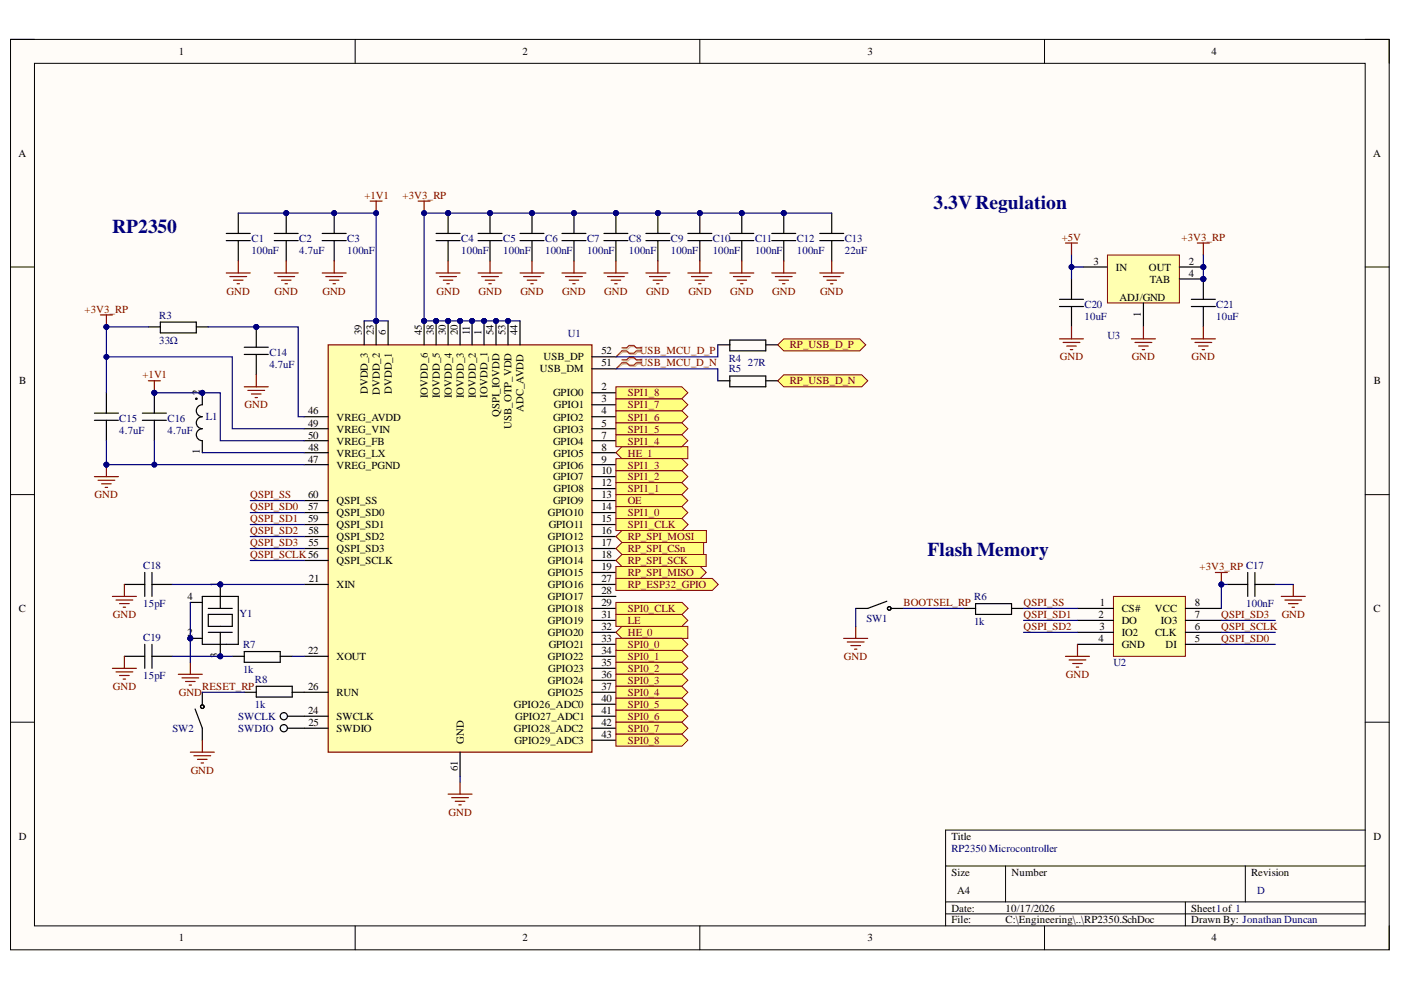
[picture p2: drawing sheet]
<svg xmlns="http://www.w3.org/2000/svg" width="297mm" height="210mm" viewBox="0 0 297 210" stroke-linecap="round" stroke-linejoin="round" font-family="sans-serif">
<defs><g id="words">
<g font-size="4.1" fill="#000080">
<text x="197.9" y="44.3">3.3VRegulation</text>
<text x="23.8" y="49.4">RP2350</text>
<text x="196.6" y="117.9">Flash Memory</text>
</g>
<g font-size="2.3">
<text x="37.9" y="11.7">1</text>
<text x="110.7" y="11.7">2</text>
<text x="183.9" y="11.7">3</text>
<text x="256.9" y="11.7">4</text>
<text x="3.9" y="33.3">A</text>
<text x="291.1" y="33.3">A</text>
<text x="231.8" y="56.1">3</text>
<text x="236.6" y="57.4">IN</text>
<text x="243.6" y="57.4">OUT</text>
<text x="243.8" y="59.9">TAB</text>
<text x="252" y="56.1">2</text>
<text x="252" y="58.7">4</text>
<text x="237.3" y="63.7">ADJ/GND</text>
<text x="76.7" y="71.1" transform="rotate(-90 76.7 71.1)">39</text>
<text x="79.3" y="71.1" transform="rotate(-90 79.3 71.1)">23</text>
<text x="81.8" y="71.1" transform="rotate(-90 81.8 71.1)">6</text>
<text x="89.4" y="71.1" transform="rotate(-90 89.4 71.1)">45</text>
<text x="92" y="71.1" transform="rotate(-90 92 71.1)">38</text>
<text x="94.5" y="71.1" transform="rotate(-90 94.5 71.1)">30</text>
<text x="97" y="71.1" transform="rotate(-90 97 71.1)">20</text>
<text x="99.6" y="71.1" transform="rotate(-90 99.6 71.1)">11</text>
<text x="102.1" y="71.1" transform="rotate(-90 102.1 71.1)">1</text>
<text x="104.7" y="71.1" transform="rotate(-90 104.7 71.1)">54</text>
<text x="107.2" y="71.1" transform="rotate(-90 107.2 71.1)">53</text>
<text x="109.7" y="71.1" transform="rotate(-90 109.7 71.1)">44</text>
<text x="241.9" y="67.1" transform="rotate(-90 241.9 67.1)">1</text>
<text x="115.2" y="76.4">USB_DP</text>
<text x="127.5" y="75.2">52</text>
<text x="127.5" y="77.7">51</text>
<text x="4.1" y="81.5">B</text>
<text x="42.4" y="83.8" transform="rotate(-90 42.4 83.8)">2</text>
<text x="78" y="83.6" transform="rotate(-90 78 83.6)">DVDD_3</text>
<text x="80.5" y="83.7" transform="rotate(-90 80.5 83.7)">DVDD_2</text>
<text x="83.1" y="83.5" transform="rotate(-90 83.1 83.5)">DVDD_1</text>
<text x="114.5" y="79">USB_DM</text>
<text x="127.5" y="82.8">2</text>
<text x="291.3" y="81.5">B</text>
<text x="65.3" y="87.8">46</text>
<text x="71.3" y="89.2">VREG_AVDD</text>
<text x="90.7" y="84.5" transform="rotate(-90 90.7 84.5)">IOVDD_6</text>
<text x="93.2" y="84.5" transform="rotate(-90 93.2 84.5)">IOVDD_5</text>
<text x="95.8" y="84.5" transform="rotate(-90 95.8 84.5)">IOVDD_4</text>
<text x="98.3" y="84.4" transform="rotate(-90 98.3 84.4)">IOVDD_3</text>
<text x="100.9" y="84.5" transform="rotate(-90 100.9 84.5)">IOVDD_2</text>
<text x="103.4" y="84.3" transform="rotate(-90 103.4 84.3)">IOVDD_1</text>
<text x="105.9" y="88.3" transform="rotate(-90 105.9 88.3)">QSPI_IOVDD</text>
<text x="111" y="87.4" transform="rotate(-90 111 87.4)">ADC_AVDD</text>
<text x="117.3" y="84">GPIO0</text>
<text x="117.3" y="89.2">GPIO2</text>
<text x="117.4" y="86.6">GPIO1</text>
<text x="127.5" y="85.3">3</text>
<text x="127.5" y="87.8">4</text>
<text x="65.3" y="93">50</text>
<text x="65.3" y="90.5">49</text>
<text x="65.4" y="95.5">48</text>
<text x="71.3" y="94.3">VREG_FB</text>
<text x="71.3" y="91.7">VREG_VIN</text>
<text x="108.5" y="90.9" transform="rotate(-90 108.5 90.9)">USB_OTP_VDD</text>
<text x="117.3" y="94.3">GPIO4</text>
<text x="117.3" y="91.7">GPIO3</text>
<text x="127.5" y="90.5">5</text>
<text x="127.5" y="93">7</text>
<text x="127.5" y="95.5">8</text>
<text x="42.4" y="96.3" transform="rotate(-90 42.4 96.3)">1</text>
<text x="65.3" y="98.1">47</text>
<text x="71.3" y="96.8">VREG_LX</text>
<text x="71.3" y="99.3">VREG_PGND</text>
<text x="117.3" y="99.3">GPIO6</text>
<text x="117.3" y="101.9">GPIO7</text>
<text x="117.3" y="96.8">GPIO5</text>
<text x="127.5" y="98.1">9</text>
<text x="127.5" y="100.6">10</text>
<text x="65.3" y="105.7">60</text>
<text x="71.3" y="106.9">QSPI_SS</text>
<text x="117.3" y="106.9">GPIO9</text>
<text x="117.3" y="104.4">GPIO8</text>
<text x="127.5" y="103.1">12</text>
<text x="127.5" y="105.7">13</text>
<text x="65.3" y="110.8">59</text>
<text x="65.3" y="108.2">57</text>
<text x="65.4" y="113.3">58</text>
<text x="71.3" y="112">QSPI_SD1</text>
<text x="71.3" y="109.5">QSPI_SD0</text>
<text x="116.2" y="109.5">GPIO10</text>
<text x="116.3" y="112">GPIO11</text>
<text x="127.5" y="108.2">14</text>
<text x="127.5" y="110.8">15</text>
<text x="127.5" y="113.3">16</text>
<text x="65.4" y="115.8">55</text>
<text x="71.3" y="114.6">QSPI_SD2</text>
<text x="71.3" y="119.6">QSPI_SCLK</text>
<text x="71.3" y="117.1">QSPI_SD3</text>
<text x="116.2" y="114.6">GPIO12</text>
<text x="116.2" y="119.6">GPIO14</text>
<text x="116.2" y="117.1">GPIO13</text>
<text x="127.5" y="115.8">17</text>
<text x="127.5" y="118.4">18</text>
<text x="46.2" y="124.4" transform="rotate(-90 46.2 124.4)">1</text>
<text x="65.5" y="123.4">21</text>
<text x="71.3" y="124.7">XIN</text>
<text x="116.2" y="122.2">GPIO15</text>
<text x="116.2" y="124.7">GPIO16</text>
<text x="127.5" y="120.9">19</text>
<text x="127.5" y="123.4">27</text>
<text x="127.5" y="126">28</text>
<text x="4" y="129.8">C</text>
<text x="39.8" y="127.2">4</text>
<text x="116.2" y="127.2">GPIO17</text>
<text x="116.2" y="129.8">GPIO18</text>
<text x="127.5" y="128.5">29</text>
<text x="127.5" y="131">31</text>
<text x="232.9" y="131">2</text>
<text x="233.2" y="128.5">1</text>
<text x="237.8" y="129.8">CS#</text>
<text x="244.9" y="129.8">VCC</text>
<text x="253.3" y="131">7</text>
<text x="253.3" y="128.5">8</text>
<text x="291.2" y="129.8">C</text>
<text x="39.8" y="134.8">2</text>
<text x="116.2" y="134.8">GPIO20</text>
<text x="116.2" y="132.3">GPIO19</text>
<text x="116.3" y="137.4">GPIO21</text>
<text x="127.5" y="136.1">33</text>
<text x="127.5" y="133.6">32</text>
<text x="232.9" y="136.1">4</text>
<text x="233.1" y="133.6">3</text>
<text x="237.8" y="132.3">DO</text>
<text x="237.8" y="134.8">IO2</text>
<text x="237.8" y="137.4">GND</text>
<text x="244.9" y="134.8">CLK</text>
<text x="246.1" y="132.3">IO3</text>
<text x="247.1" y="137.4">DI</text>
<text x="253.3" y="136.1">5</text>
<text x="253.3" y="133.6">6</text>
<text x="46.2" y="139.6" transform="rotate(-90 46.2 139.6)">3</text>
<text x="65.3" y="138.7">22</text>
<text x="71.3" y="139.9">XOUT</text>
<text x="116.2" y="139.9">GPIO22</text>
<text x="116.2" y="142.5">GPIO23</text>
<text x="127.5" y="143.7">36</text>
<text x="127.5" y="141.2">35</text>
<text x="127.5" y="138.7">34</text>
<text x="65.3" y="146.3">26</text>
<text x="71.3" y="147.5">RUN</text>
<text x="116.2" y="147.5">GPIO25</text>
<text x="116.2" y="145">GPIO24</text>
<text x="127.5" y="148.9">40</text>
<text x="127.5" y="146.3">37</text>
<text x="65.3" y="151.4">24</text>
<text x="65.4" y="154">25</text>
<text x="71.3" y="152.7">SWCLK</text>
<text x="71.3" y="155.2">SWDIO</text>
<text x="109" y="155.2">GPIO28_ADC2</text>
<text x="109" y="150.1">GPIO26_ADC0</text>
<text x="109.2" y="152.7">GPIO27_ADC1</text>
<text x="127.5" y="154">42</text>
<text x="127.5" y="151.4">41</text>
<text x="98.3" y="157.7" transform="rotate(-90 98.3 157.7)">GND</text>
<text x="109.1" y="157.8">GPIO29_ADC3</text>
<text x="127.5" y="156.5">43</text>
<text x="97" y="163.5" transform="rotate(-90 97 163.5)">61</text>
<text x="4" y="178">D</text>
<text x="201.7" y="178">Title</text>
<text x="291.2" y="178">D</text>
<text x="201.7" y="185.7">Size</text>
<text x="214.5" y="185.7">Number</text>
<text x="265.2" y="185.7">Revision</text>
<text x="203" y="189.5">A4</text>
<text x="201.7" y="193.3">Date:</text>
<text x="201.7" y="195.8">File:</text>
<text x="213.2" y="193.3">10/17/2026</text>
<text x="213.2" y="195.8">C:\Engineering\..\RP2350.SchDoc</text>
<text x="252.6" y="193.3">Sheet1of 1</text>
<text x="252.6" y="195.8">Drawn By: Jonathan Duncan</text>
<text x="37.9" y="199.6">1</text>
<text x="110.7" y="199.6">2</text>
<text x="183.9" y="199.6">3</text>
<text x="256.9" y="199.6">4</text>
</g>
<g font-size="2.3" fill="#800000">
<text x="77.2" y="42.2">+1V1</text>
<text x="85.4" y="42.2">+3V3_RP</text>
<text x="225.1" y="51.1">+5V</text>
<text x="250.5" y="51.1">+3V3_RP</text>
<text x="48.1" y="62.5">GND</text>
<text x="58.2" y="62.5">GND</text>
<text x="68.4" y="62.5">GND</text>
<text x="92.6" y="62.5">GND</text>
<text x="101.4" y="62.5">GND</text>
<text x="110.3" y="62.5">GND</text>
<text x="119.2" y="62.5">GND</text>
<text x="128.1" y="62.5">GND</text>
<text x="137" y="62.5">GND</text>
<text x="145.9" y="62.5">GND</text>
<text x="154.8" y="62.5">GND</text>
<text x="163.7" y="62.5">GND</text>
<text x="173.9" y="62.5">GND</text>
<text x="17.9" y="66.3">+3V3_RP</text>
<text x="135.6" y="75.2">USB_MCU_D_P</text>
<text x="135.6" y="77.7">USB_MCU_D_N</text>
<text x="167.4" y="73.9">RP_USB_D_P</text>
<text x="224.7" y="76.4">GND</text>
<text x="239.9" y="76.4">GND</text>
<text x="252.6" y="76.4">GND</text>
<text x="30.2" y="80.2">+1V1</text>
<text x="167.4" y="81.5">RP_USB_D_N</text>
<text x="51.9" y="86.6">GND</text>
<text x="133.1" y="89.2">SPI1_6</text>
<text x="133.1" y="86.6">SPI1_7</text>
<text x="133.1" y="84">SPI1_8</text>
<text x="133.1" y="94.3">SPI1_4</text>
<text x="133.1" y="91.7">SPI1_5</text>
<text x="133.1" y="96.8">HE_1</text>
<text x="133.1" y="101.9">SPI1_2</text>
<text x="133.1" y="99.3">SPI1_3</text>
<text x="20.1" y="105.7">GND</text>
<text x="53" y="105.7">QSPI_SS</text>
<text x="133.1" y="106.9">OE</text>
<text x="133.1" y="104.4">SPI1_1</text>
<text x="53" y="108.2">QSPI_SD0</text>
<text x="53" y="110.8">QSPI_SD1</text>
<text x="53" y="113.3">QSPI_SD2</text>
<text x="133.1" y="109.5">SPI1_0</text>
<text x="133.1" y="112">SPI1_CLK</text>
<text x="53" y="115.8">QSPI_SD3</text>
<text x="53" y="118.4">QSPI_SCLK56</text>
<text x="133.1" y="114.6">RP_SPI_MOSI</text>
<text x="133.1" y="117.1">RP_SPI_CSn</text>
<text x="133.1" y="119.6">RP_SPI_SCK</text>
<text x="133.1" y="122.2">RP_SPI_MISO</text>
<text x="133.1" y="124.7">RP_ESP32_GPIO</text>
<text x="254.3" y="120.9">+3V3_RP C17</text>
<text x="23.9" y="131">GND</text>
<text x="133.1" y="129.8">SPI0_CLK</text>
<text x="191.5" y="128.5">BOOTSEL_RP</text>
<text x="217" y="131">QSPI_SD1</text>
<text x="217" y="128.5">QSPI_SS</text>
<text x="258.9" y="131">QSPI_SD3</text>
<text x="271.8" y="131">GND</text>
<text x="133.1" y="134.8">HE_0</text>
<text x="133.1" y="132.3">LE</text>
<text x="133.1" y="137.4">SPI0_0</text>
<text x="217" y="133.6">QSPI_SD2</text>
<text x="258.9" y="136.1">QSPI_SD0</text>
<text x="258.9" y="133.6">QSPI_SCLK</text>
<text x="133.1" y="139.9">SPI0_1</text>
<text x="133.1" y="142.5">SPI0_2</text>
<text x="178.9" y="139.9">GND</text>
<text x="226" y="143.7">GND</text>
<text x="23.9" y="146.3">GND</text>
<text x="37.9" y="147.5">GND</text>
<text x="42.9" y="146.3">RESET_RP</text>
<text x="133.1" y="145">SPI0_3</text>
<text x="133.1" y="147.5">SPI0_4</text>
<text x="133.1" y="150.1">SPI0_5</text>
<text x="133.1" y="152.7">SPI0_6</text>
<text x="133.1" y="155.2">SPI0_7</text>
<text x="133.1" y="157.8">SPI0_8</text>
<text x="40.4" y="164.1">GND</text>
<text x="95.1" y="173">GND</text>
</g>
<g font-size="2.3" fill="#000080">
<text x="53.3" y="53.9">100nF</text>
<text x="53.3" y="51.3">C1</text>
<text x="63.5" y="53.9">4.7uF</text>
<text x="63.5" y="51.3">C2</text>
<text x="73.6" y="53.9">100nF</text>
<text x="73.6" y="51.3">C3</text>
<text x="97.8" y="53.9">100nF</text>
<text x="97.8" y="51.3">C4</text>
<text x="106.7" y="53.9">100nF</text>
<text x="106.7" y="51.3">C5</text>
<text x="115.6" y="53.9">100nF</text>
<text x="115.6" y="51.3">C6</text>
<text x="124.5" y="53.9">100nF</text>
<text x="124.5" y="51.3">C7</text>
<text x="133.3" y="53.9">100nF</text>
<text x="133.3" y="51.3">C8</text>
<text x="142.2" y="53.9">100nF</text>
<text x="142.2" y="51.3">C9</text>
<text x="151.1" y="53.9">100nF</text>
<text x="151.1" y="51.3">C10</text>
<text x="160.1" y="53.9">100nF</text>
<text x="160.1" y="51.3">C11</text>
<text x="169" y="53.9">100nF</text>
<text x="169" y="51.3">C12</text>
<text x="179.1" y="53.9">22uF</text>
<text x="179.1" y="51.3">C13</text>
<text x="230" y="65.3">C20</text>
<text x="257.9" y="65.3">C21</text>
<text x="33.8" y="67.5">R3</text>
<text x="120.4" y="71.4">U1</text>
<text x="230" y="67.8">10uF</text>
<text x="234.8" y="71.9">U3</text>
<text x="257.9" y="67.8">10uF</text>
<text x="33.8" y="72.9">33Ω</text>
<text x="57.1" y="77.9">4.7uF</text>
<text x="57.1" y="75.4">C14</text>
<text x="154.5" y="76.7">R4</text>
<text x="158.6" y="77.7">27R</text>
<text x="154.5" y="79">R5</text>
<text x="25.3" y="89.4">C15</text>
<text x="35.5" y="89.4">C16</text>
<text x="43.7" y="89">L1</text>
<text x="25.3" y="92">4.7uF</text>
<text x="35.5" y="92">4.7uF</text>
<text x="30.4" y="120.6">C18</text>
<text x="30.4" y="128.8">15pF</text>
<text x="50.8" y="130.8">Y1</text>
<text x="183.7" y="131.8">SW1</text>
<text x="206.5" y="127.2">R6</text>
<text x="264.2" y="128.8">100nF</text>
<text x="30.4" y="135.9">C19</text>
<text x="51.5" y="137.4">R7</text>
<text x="206.5" y="132.6">1k</text>
<text x="30.4" y="144">15pF</text>
<text x="51.5" y="142.7">1k</text>
<text x="236.1" y="141.2">U2</text>
<text x="54.1" y="144.7">R8</text>
<text x="36.6" y="155.2">SW2</text>
<text x="50.5" y="152.7">SWCLK</text>
<text x="50.5" y="155.2">SWDIO</text>
<text x="54.1" y="150.1">1k</text>
<text x="201.7" y="180.6">RP2350 Microcontroller</text>
<text x="266.5" y="189.5">D</text>
</g>
</g></defs>
<path d="M2.2 8.4h292.3v193h-292.3z" fill-rule="evenodd" fill="#fffcf8"/>
<path d="M2.2 8.4h292.3v193h-292.3z" fill="none" stroke="#000" stroke-width=".21"/>
<path d="M7.3 13.4h282.1v182.9h-282.1z" fill-rule="evenodd" fill="#fffcf8"/>
<g fill="none" stroke="#000" stroke-width=".21">
<path d="M2.2 8.3h5.1M7.3 13.4h282.1v182.9h-282.1zM75.3 8.3v5.1M148.4 8.3v5.1M221.5 8.4v5M289.4 8.4h5.1v5M2.2 56.6h5.1M289.4 56.6h5.1M2.2 104.9h5.1M289.4 104.9h5.1M2.2 153.1h5.1M289.4 153.1h5.1"/>
<path d="M289.4 176h-88.9v20.3M75.3 196.3v5.1M148.4 196.3v5.1M200.5 183.6h88.9M200.5 191.2h88.9M200.5 193.8h88.9M213.2 183.6v7.6M221.5 196.3v5.1M251.3 191.2v5.1M264 183.6v7.6M294.5 196.3v5.1"/>
</g>
<circle cx="102.6" cy="68" r=".51" fill="#000080"/>
<circle cx="102.6" cy="68" r=".51" fill="none" stroke="#000080" stroke-width=".21"/>
<circle cx="100.1" cy="68" r=".51" fill="#000080"/>
<circle cx="100.1" cy="68" r=".51" fill="none" stroke="#000080" stroke-width=".21"/>
<circle cx="97.5" cy="68" r=".51" fill="#000080"/>
<circle cx="97.5" cy="68" r=".51" fill="none" stroke="#000080" stroke-width=".21"/>
<circle cx="79.7" cy="68" r=".51" fill="#000080"/>
<circle cx="79.7" cy="68" r=".51" fill="none" stroke="#000080" stroke-width=".21"/>
<circle cx="95" cy="68" r=".51" fill="#000080"/>
<circle cx="95" cy="68" r=".51" fill="none" stroke="#000080" stroke-width=".21"/>
<circle cx="89.9" cy="68" r=".51" fill="#000080"/>
<circle cx="89.9" cy="68" r=".51" fill="none" stroke="#000080" stroke-width=".21"/>
<circle cx="92.5" cy="68" r=".51" fill="#000080"/>
<circle cx="92.5" cy="68" r=".51" fill="none" stroke="#000080" stroke-width=".21"/>
<circle cx="105.2" cy="68" r=".51" fill="#000080"/>
<circle cx="105.2" cy="68" r=".51" fill="none" stroke="#000080" stroke-width=".21"/>
<circle cx="107.7" cy="68" r=".51" fill="#000080"/>
<circle cx="107.7" cy="68" r=".51" fill="none" stroke="#000080" stroke-width=".21"/>
<path d="M69.6 73.1h55.9v86.4h-55.9z" fill-rule="evenodd" fill="#ffffb0"/>
<path d="M69.6 73.1h55.9v86.4h-55.9z" fill="none" stroke="#800000" stroke-width=".25"/>
<path d="M102.6 68v5.1" fill="none" stroke="#000" stroke-width=".25"/>
<circle cx="102.6" cy="68" r=".51" fill="#000080"/>
<circle cx="102.6" cy="68" r=".51" fill="none" stroke="#000080" stroke-width=".21"/>
<path d="M82.3 68v5.1M100.1 68v5.1M125.5 83.3h5.1M125.5 85.8h5.1M125.5 88.4h5.1M125.5 90.9h5.1M125.5 93.4h5.1M125.5 96h5.1M125.5 98.5h5.1M125.5 101.1h5.1" fill="none" stroke="#000" stroke-width=".25"/>
<circle cx="100.1" cy="68" r=".51" fill="#000080"/>
<circle cx="100.1" cy="68" r=".51" fill="none" stroke="#000080" stroke-width=".21"/>
<path d="M97.5 68v5.1M125.5 103.6h5.1M125.5 106.1h5.1M125.5 108.7h5.1M125.5 111.2h5.1M125.5 113.8h5.1M125.5 116.3h5.1M125.5 118.8h5.1M125.5 121.4h5.1" fill="none" stroke="#000" stroke-width=".25"/>
<circle cx="97.5" cy="68" r=".51" fill="#000080"/>
<circle cx="97.5" cy="68" r=".51" fill="none" stroke="#000080" stroke-width=".21"/>
<path d="M79.7 68v5.1M64.5 123.9h5.1M64.5 139.2h5.1" fill="none" stroke="#000" stroke-width=".25"/>
<circle cx="79.7" cy="68" r=".51" fill="#000080"/>
<circle cx="79.7" cy="68" r=".51" fill="none" stroke="#000080" stroke-width=".21"/>
<path d="M95 68v5.1M125.5 123.9h5.1M125.5 126.5h5.1M125.5 129h5.1M64.5 151.9h5.1M64.5 154.4h5.1M64.5 146.8h5.1" fill="none" stroke="#000" stroke-width=".25"/>
<circle cx="95" cy="68" r=".51" fill="#000080"/>
<circle cx="95" cy="68" r=".51" fill="none" stroke="#000080" stroke-width=".21"/>
<path d="M89.9 68v5.1" fill="none" stroke="#000" stroke-width=".25"/>
<circle cx="89.9" cy="68" r=".51" fill="#000080"/>
<circle cx="89.9" cy="68" r=".51" fill="none" stroke="#000080" stroke-width=".21"/>
<path d="M77.2 68v5.1M92.5 68v5.1M110.3 68v5.1M125.5 156.9h5.1M125.5 154.4h5.1M125.5 151.9h5.1M125.5 149.3h5.1" fill="none" stroke="#000" stroke-width=".25"/>
<circle cx="92.5" cy="68" r=".51" fill="#000080"/>
<circle cx="92.5" cy="68" r=".51" fill="none" stroke="#000080" stroke-width=".21"/>
<g fill="none" stroke="#000" stroke-width=".25">
<path d="M105.2 68v5.1M64.5 106.1h5.1M64.5 111.2h5.1M64.5 113.8h5.1M64.5 108.7h5.1M64.5 118.8h5.1M64.5 116.3h5.1M125.5 139.2h5.1M125.5 136.6h5.1M125.5 134.1h5.1M125.5 131.5h5.1M97.5 159.5v5.1"/>
<path d="M125.5 146.8h5.1M125.5 144.2h5.1M125.5 141.7h5.1"/>
</g>
<circle cx="105.2" cy="68" r=".51" fill="#000080"/>
<circle cx="105.2" cy="68" r=".51" fill="none" stroke="#000080" stroke-width=".21"/>
<path d="M107.7 68v5.1" fill="none" stroke="#000" stroke-width=".25"/>
<circle cx="107.7" cy="68" r=".51" fill="#000080"/>
<circle cx="107.7" cy="68" r=".51" fill="none" stroke="#000080" stroke-width=".21"/>
<path d="M125.5 75.7h5.1M125.5 78.2h5.1M64.5 93.4h5.1M64.5 90.9h5.1M64.5 96h5.1M64.5 98.5h5.1M64.5 88.4h5.1" fill="none" stroke="#000" stroke-width=".25"/>
<path d="M95 168.4h5.1M95.8 169.1h3.5M96.5 169.9h2.1M97.3 170.7h.5M97.5 165.8v2.6" fill="none" stroke="#800000" stroke-width=".25"/>
<circle cx="54.3" cy="69.3" r=".51" fill="#000080"/>
<circle cx="54.3" cy="69.3" r=".51" fill="none" stroke="#000080" stroke-width=".21"/>
<path d="M54.3 69.3v4.3M54.3 75.2v4.3" fill="none" stroke="#000" stroke-width=".25"/>
<circle cx="54.3" cy="69.3" r=".51" fill="#000080"/>
<circle cx="54.3" cy="69.3" r=".51" fill="none" stroke="#000080" stroke-width=".21"/>
<path d="M31.5 69.3h2.5M34 68.3h7.6v2.3h-7.6zM41.6 69.3h2.6M51.8 73.6h5.1M51.8 75.2h5.1" fill="none" stroke="#000" stroke-width=".25"/>
<circle cx="42.9" cy="83.3" r=".51" fill="#000080"/>
<circle cx="42.9" cy="83.3" r=".51" fill="none" stroke="#000080" stroke-width=".21"/>
<path d="M42.9 83.3v2.5a1.27 1.27 0 0 0-1.3 1.3 1.27 1.27 0 0 0 1.3 1.3 1.27 1.27 0 0 0-1.3 1.2 1.27 1.27 0 0 0 1.3 1.3 1.27 1.27 0 0 0-1.3 1.3 1.27 1.27 0 0 0 1.3 1.2" fill="none" stroke="#000" stroke-width=".25"/>
<circle cx="42.9" cy="83.3" r=".51" fill="#000080"/>
<circle cx="42.9" cy="83.3" r=".51" fill="none" stroke="#000080" stroke-width=".21"/>
<g fill="none" stroke="#000" stroke-width=".25">
<path d="M20 87.6h5.1M20 89.1h5.1M22.6 83.3v4.3M22.6 89.1v4.3M42.9 93.4v2.6"/>
<circle cx="41.6" cy="84.5" r=".11"/>
</g>
<circle cx="32.7" cy="83.3" r=".51" fill="#000080"/>
<circle cx="32.7" cy="83.3" r=".51" fill="none" stroke="#000080" stroke-width=".21"/>
<path d="M32.7 83.3v4.3M32.7 89.1v4.3" fill="none" stroke="#000" stroke-width=".25"/>
<circle cx="32.7" cy="83.3" r=".51" fill="#000080"/>
<circle cx="32.7" cy="83.3" r=".51" fill="none" stroke="#000080" stroke-width=".21"/>
<path d="M30.2 87.6h5.1M30.2 89.1h5.1" fill="none" stroke="#000" stroke-width=".25"/>
<path d="M21.3 66.8h2.5M22.6 66.8v2.5" fill="none" stroke="#800000" stroke-width=".25"/>
<circle cx="22.6" cy="69.3" r=".51" fill="#000080"/>
<circle cx="22.6" cy="69.3" r=".51" fill="none" stroke="#000080" stroke-width=".21"/>
<path d="M54.3 79.5v2.5M22.6 98.5v2.6M51.8 82h5.1M52.6 82.8h3.5M53.3 83.5h2M54.1 84.3h.5M20 101.1h5.1M20.8 101.8h3.5M21.5 102.6h2.1M22.3 103.3h.5" fill="none" stroke="#800000" stroke-width=".25"/>
<circle cx="22.6" cy="98.5" r=".51" fill="#000080"/>
<circle cx="22.6" cy="98.5" r=".51" fill="none" stroke="#000080" stroke-width=".21"/>
<path d="M31.5 80.7h2.5M32.7 80.7v2.6" fill="none" stroke="#800000" stroke-width=".25"/>
<circle cx="32.7" cy="83.3" r=".51" fill="#000080"/>
<circle cx="32.7" cy="83.3" r=".51" fill="none" stroke="#000080" stroke-width=".21"/>
<circle cx="70.9" cy="45.2" r=".51" fill="#000080"/>
<circle cx="70.9" cy="45.2" r=".51" fill="none" stroke="#000080" stroke-width=".21"/>
<path d="M70.9 45.2v4.3M70.9 51v4.3" fill="none" stroke="#000" stroke-width=".25"/>
<circle cx="70.9" cy="45.2" r=".51" fill="#000080"/>
<circle cx="70.9" cy="45.2" r=".51" fill="none" stroke="#000080" stroke-width=".21"/>
<path d="M48 49.5h5.1M48 51h5.1M50.5 45.2v4.3M50.5 51v4.3M68.3 49.5h5.1M68.3 51h5.1" fill="none" stroke="#000" stroke-width=".25"/>
<circle cx="60.7" cy="45.2" r=".51" fill="#000080"/>
<circle cx="60.7" cy="45.2" r=".51" fill="none" stroke="#000080" stroke-width=".21"/>
<path d="M60.7 45.2v4.3M60.7 51v4.3" fill="none" stroke="#000" stroke-width=".25"/>
<circle cx="60.7" cy="45.2" r=".51" fill="#000080"/>
<circle cx="60.7" cy="45.2" r=".51" fill="none" stroke="#000080" stroke-width=".21"/>
<path d="M58.1 49.5h5.1M58.1 51h5.1" fill="none" stroke="#000" stroke-width=".25"/>
<g fill="none" stroke="#800000" stroke-width=".25">
<path d="M48 57.9h5.1M48.7 58.6h3.6M49.5 59.4h2M50.5 55.3v2.6M58.1 57.9h5.1M58.9 58.6h3.6M59.7 59.4h2M60.7 55.3v2.6M68.3 57.9h5.1M69.1 58.6h3.5M69.8 59.4h2.1M70.9 55.3v2.6"/>
<path d="M78.5 42.6h2.5M79.7 42.6v2.6M50.3 60.2h.5M60.4 60.2h.5M70.6 60.2h.5"/>
</g>
<circle cx="79.7" cy="45.2" r=".51" fill="#000080"/>
<circle cx="79.7" cy="45.2" r=".51" fill="none" stroke="#000080" stroke-width=".21"/>
<circle cx="95" cy="45.2" r=".51" fill="#000080"/>
<circle cx="95" cy="45.2" r=".51" fill="none" stroke="#000080" stroke-width=".21"/>
<path d="M95 45.2v4.3M95 51v4.3" fill="none" stroke="#000" stroke-width=".25"/>
<circle cx="95" cy="45.2" r=".51" fill="#000080"/>
<circle cx="95" cy="45.2" r=".51" fill="none" stroke="#000080" stroke-width=".21"/>
<path d="M92.5 49.5h5M92.5 51h5" fill="none" stroke="#000" stroke-width=".25"/>
<circle cx="103.9" cy="45.2" r=".51" fill="#000080"/>
<circle cx="103.9" cy="45.2" r=".51" fill="none" stroke="#000080" stroke-width=".21"/>
<path d="M103.9 45.2v4.3M103.9 51v4.3" fill="none" stroke="#000" stroke-width=".25"/>
<circle cx="103.9" cy="45.2" r=".51" fill="#000080"/>
<circle cx="103.9" cy="45.2" r=".51" fill="none" stroke="#000080" stroke-width=".21"/>
<path d="M101.4 49.5h5M101.4 51h5" fill="none" stroke="#000" stroke-width=".25"/>
<circle cx="112.8" cy="45.2" r=".51" fill="#000080"/>
<circle cx="112.8" cy="45.2" r=".51" fill="none" stroke="#000080" stroke-width=".21"/>
<path d="M112.8 45.2v4.3M112.8 51v4.3" fill="none" stroke="#000" stroke-width=".25"/>
<circle cx="112.8" cy="45.2" r=".51" fill="#000080"/>
<circle cx="112.8" cy="45.2" r=".51" fill="none" stroke="#000080" stroke-width=".21"/>
<path d="M110.3 49.5h5M110.3 51h5" fill="none" stroke="#000" stroke-width=".25"/>
<circle cx="121.7" cy="45.2" r=".51" fill="#000080"/>
<circle cx="121.7" cy="45.2" r=".51" fill="none" stroke="#000080" stroke-width=".21"/>
<path d="M121.7 45.2v4.3M121.7 51v4.3" fill="none" stroke="#000" stroke-width=".25"/>
<circle cx="121.7" cy="45.2" r=".51" fill="#000080"/>
<circle cx="121.7" cy="45.2" r=".51" fill="none" stroke="#000080" stroke-width=".21"/>
<path d="M119.1 49.5h5.1M119.1 51h5.1" fill="none" stroke="#000" stroke-width=".25"/>
<circle cx="130.6" cy="45.2" r=".51" fill="#000080"/>
<circle cx="130.6" cy="45.2" r=".51" fill="none" stroke="#000080" stroke-width=".21"/>
<path d="M130.6 45.2v4.3M130.6 51v4.3" fill="none" stroke="#000" stroke-width=".25"/>
<circle cx="130.6" cy="45.2" r=".51" fill="#000080"/>
<circle cx="130.6" cy="45.2" r=".51" fill="none" stroke="#000080" stroke-width=".21"/>
<path d="M128 49.5h5.1M128 51h5.1" fill="none" stroke="#000" stroke-width=".25"/>
<circle cx="139.5" cy="45.2" r=".51" fill="#000080"/>
<circle cx="139.5" cy="45.2" r=".51" fill="none" stroke="#000080" stroke-width=".21"/>
<path d="M139.5 45.2v4.3M139.5 51v4.3" fill="none" stroke="#000" stroke-width=".25"/>
<circle cx="139.5" cy="45.2" r=".51" fill="#000080"/>
<circle cx="139.5" cy="45.2" r=".51" fill="none" stroke="#000080" stroke-width=".21"/>
<path d="M136.9 49.5h5.1M136.9 51h5.1" fill="none" stroke="#000" stroke-width=".25"/>
<circle cx="148.4" cy="45.2" r=".51" fill="#000080"/>
<circle cx="148.4" cy="45.2" r=".51" fill="none" stroke="#000080" stroke-width=".21"/>
<path d="M148.4 45.2v4.3M148.4 51v4.3" fill="none" stroke="#000" stroke-width=".25"/>
<circle cx="148.4" cy="45.2" r=".51" fill="#000080"/>
<circle cx="148.4" cy="45.2" r=".51" fill="none" stroke="#000080" stroke-width=".21"/>
<path d="M145.8 49.5h5.1M145.8 51h5.1" fill="none" stroke="#000" stroke-width=".25"/>
<circle cx="157.3" cy="45.2" r=".51" fill="#000080"/>
<circle cx="157.3" cy="45.2" r=".51" fill="none" stroke="#000080" stroke-width=".21"/>
<path d="M157.3 45.2v4.3M157.3 51v4.3" fill="none" stroke="#000" stroke-width=".25"/>
<circle cx="157.3" cy="45.2" r=".51" fill="#000080"/>
<circle cx="157.3" cy="45.2" r=".51" fill="none" stroke="#000080" stroke-width=".21"/>
<path d="M154.7 49.5h5.1M154.7 51h5.1" fill="none" stroke="#000" stroke-width=".25"/>
<circle cx="166.2" cy="45.2" r=".51" fill="#000080"/>
<circle cx="166.2" cy="45.2" r=".51" fill="none" stroke="#000080" stroke-width=".21"/>
<path d="M166.2 45.2v4.3M166.2 51v4.3" fill="none" stroke="#000" stroke-width=".25"/>
<circle cx="166.2" cy="45.2" r=".51" fill="#000080"/>
<circle cx="166.2" cy="45.2" r=".51" fill="none" stroke="#000080" stroke-width=".21"/>
<path d="M163.6 49.5h5.1M163.6 51h5.1" fill="none" stroke="#000" stroke-width=".25"/>
<path d="M88.6 42.6h2.6M89.9 42.6v2.6" fill="none" stroke="#800000" stroke-width=".25"/>
<circle cx="89.9" cy="45.2" r=".51" fill="#000080"/>
<circle cx="89.9" cy="45.2" r=".51" fill="none" stroke="#000080" stroke-width=".21"/>
<g fill="none" stroke="#800000" stroke-width=".25">
<path d="M92.5 57.9h5M93.2 58.6h3.6M94 59.4h2M95 55.3v2.6M101.4 57.9h5M102.1 58.6h3.6M102.9 59.4h2M103.9 55.3v2.6M110.3 57.9h5M111 58.6h3.6M111.8 59.4h2M112.8 55.3v2.6"/>
<path d="M119.1 57.9h5.1M119.9 58.6h3.6M120.7 59.4h2M121.7 55.3v2.6M128 57.9h5.1M128.8 58.6h3.6M129.6 59.4h2M130.6 55.3v2.6M136.9 57.9h5.1M137.7 58.6h3.6M138.5 59.4h2M139.5 55.3v2.6"/>
<path d="M145.8 57.9h5.1M146.6 58.6h3.6M147.4 59.4h2M148.4 55.3v2.6M154.7 57.9h5.1M155.5 58.6h3.6M156.3 59.4h2M157.3 55.3v2.6M163.6 57.9h5.1M164.4 58.6h3.5M165.2 59.4h2M166.2 55.3v2.6"/>
<path d="M94.7 60.2h.6M103.6 60.2h.6M112.5 60.2h.5M121.4 60.2h.5M130.3 60.2h.5M139.2 60.2h.5M148.1 60.2h.5M157 60.2h.5M165.9 60.2h.5"/>
</g>
<path d="M236.1 126.5h15.2v12.7h-15.2z" fill-rule="evenodd" fill="#ffffb0"/>
<path d="M236.1 126.5h15.2v12.7h-15.2z" fill="none" stroke="#800000" stroke-width=".21"/>
<path d="M228.4 129h7.7M228.4 131.5h7.7M228.4 134.1h7.7M228.4 136.6h7.7M251.3 129h7.6M251.3 131.5h7.6M251.3 134.1h7.6M251.3 136.6h7.6" fill="none" stroke="#000" stroke-width=".25"/>
<path d="M257.7 121.4h2.5M258.9 121.4v2.5" fill="none" stroke="#800000" stroke-width=".25"/>
<circle cx="258.9" cy="123.9" r=".51" fill="#000080"/>
<circle cx="258.9" cy="123.9" r=".51" fill="none" stroke="#000080" stroke-width=".21"/>
<path d="M204.3 129h2.5M206.8 128h7.7v2.3h-7.7zM214.5 129h2.5M260.2 123.9h4.3M264.5 121.4v5.1M266.1 123.9h4.3M266.1 121.4v5.1" fill="none" stroke="#000" stroke-width=".25"/>
<g fill="none" stroke="#800000" stroke-width=".25">
<path d="M178.9 135.4h5.1M179.6 136.1h3.6M180.4 136.9h2M181.2 137.6h.5M181.4 132.8v2.6M225.9 139.2h5.1M226.7 139.9h3.5M228.4 136.6v2.6M271.7 126.5h5M272.4 127.2h3.6M273.2 128h2M273.9 128.7h.6"/>
<path d="M274.2 123.9v2.6M227.4 140.7h2.1M228.2 141.4h.5"/>
</g>
<circle cx="46.7" cy="139.2" r=".51" fill="#000080"/>
<circle cx="46.7" cy="139.2" r=".51" fill="none" stroke="#000080" stroke-width=".21"/>
<circle cx="40.4" cy="135.3" r=".51" fill="#000080"/>
<circle cx="40.4" cy="135.3" r=".51" fill="none" stroke="#000080" stroke-width=".21"/>
<circle cx="46.7" cy="123.9" r=".51" fill="#000080"/>
<circle cx="46.7" cy="123.9" r=".51" fill="none" stroke="#000080" stroke-width=".21"/>
<path d="M42.9 126.5h7.6v10.1h-7.6zM44.2 130.3h5v2.5h-5zM44.2 134.1h5M44.2 129h5M46.7 126.5v2.5M46.7 134.1v5.1" fill="none" stroke="#000" stroke-width=".25"/>
<circle cx="46.7" cy="139.2" r=".51" fill="#000080"/>
<circle cx="46.7" cy="139.2" r=".51" fill="none" stroke="#000080" stroke-width=".21"/>
<path d="M40.4 135.3h2.5" fill="none" stroke="#000" stroke-width=".25"/>
<circle cx="40.4" cy="135.3" r=".51" fill="#000080"/>
<circle cx="40.4" cy="135.3" r=".51" fill="none" stroke="#000080" stroke-width=".21"/>
<path d="M46.7 123.9v2.6" fill="none" stroke="#000" stroke-width=".25"/>
<circle cx="46.7" cy="123.9" r=".51" fill="#000080"/>
<circle cx="46.7" cy="123.9" r=".51" fill="none" stroke="#000080" stroke-width=".21"/>
<g fill="none" stroke="#000" stroke-width=".25">
<path d="M152.2 73.1h2.5M154.7 72.1h7.7v2.3h-7.7zM154.7 79.7h7.7v2.3h-7.7zM162.4 73.1h2.5M152.2 80.7h2.5M162.4 80.7h2.5M26.4 123.9h4.3M26.4 139.2h4.3M30.7 121.4v5.1M30.7 136.6v5.1M32.2 123.9h4.3M32.2 121.4v5.1"/>
<path d="M32.2 136.6v5.1M32.2 139.2h4.3M40.4 127.7h2.5M49.2 139.2h2.6M51.8 138.1h7.6v2.3h-7.6zM59.4 139.2h2.6M59.4 151.9h5.1"/>
</g>
<path d="M23.8 126.5h5.1M24.6 127.2h3.6M25.4 128h2M26.1 128.7h.5M26.4 123.9v2.6M26.4 139.2v2.5M23.8 141.7h5.1M24.6 142.5h3.6M25.4 143.2h2M26.1 144h.5" fill="none" stroke="#800000" stroke-width=".25"/>
<circle cx="60.2" cy="151.9" r=".76" fill="#f8fcff"/>
<g fill="none" stroke="#000" stroke-width=".25">
<path d="M59.4 154.4h5.1"/>
<circle cx="60.2" cy="151.9" r=".76"/>
</g>
<circle cx="60.2" cy="154.4" r=".76" fill="#f8fcff"/>
<g fill="none" stroke="#000" stroke-width=".25">
<path d="M51.8 146.8h2.5M54.3 145.5h7.7v2.3h-7.7zM62 146.8h2.5"/>
<circle cx="60.2" cy="154.4" r=".76"/>
</g>
<path d="M130.6 107.4h14l1.2 1.3-1.2 1.2h-14z" fill-rule="evenodd" fill="#ffff80"/>
<path d="M130.6 107.4h14l1.2 1.3-1.2 1.2h-14z" fill="none" stroke="#800000" stroke-width=".21"/>
<path d="M130.6 109.9h14l1.3 1.3-1.3 1.3h-14z" fill-rule="evenodd" fill="#ffff80"/>
<path d="M130.6 109.9h14l1.3 1.3-1.3 1.3h-14z" fill="none" stroke="#800000" stroke-width=".21"/>
<path d="M130.6 96l1.3-1.3h13.9v2.5h-13.9z" fill-rule="evenodd" fill="#ffff80"/>
<path d="M130.6 96l1.3-1.3h13.9v2.5h-13.9z" fill="none" stroke="#800000" stroke-width=".21"/>
<path d="M130.6 104.9h14l1.2 1.2-1.2 1.3h-14z" fill-rule="evenodd" fill="#ffff80"/>
<path d="M130.6 104.9h14l1.2 1.2-1.2 1.3h-14z" fill="none" stroke="#800000" stroke-width=".21"/>
<path d="M130.6 134.1l1.3-1.3h13.9v2.5h-13.9z" fill-rule="evenodd" fill="#ffff80"/>
<path d="M130.6 134.1l1.3-1.3h13.9v2.5h-13.9z" fill="none" stroke="#800000" stroke-width=".21"/>
<path d="M130.6 130.3h14l1.2 1.2-1.2 1.3h-14z" fill-rule="evenodd" fill="#ffff80"/>
<path d="M130.6 130.3h14l1.2 1.2-1.2 1.3h-14z" fill="none" stroke="#800000" stroke-width=".21"/>
<path d="M130.6 137.9h14l1.2 1.3-1.2 1.2h-14z" fill-rule="evenodd" fill="#ffff80"/>
<path d="M130.6 137.9h14l1.2 1.3-1.2 1.2h-14z" fill="none" stroke="#800000" stroke-width=".21"/>
<path d="M130.6 140.4h14l1.2 1.3-1.2 1.3h-14z" fill-rule="evenodd" fill="#ffff80"/>
<path d="M130.6 140.4h14l1.2 1.3-1.2 1.3h-14z" fill="none" stroke="#800000" stroke-width=".21"/>
<path d="M37.8 143h5.1M38.6 143.7h3.5M39.3 144.5h2.1M40.1 145.3h.5M40.4 140.4v2.6" fill="none" stroke="#800000" stroke-width=".25"/>
<path d="M132.1 74h1l.5-.5h1.1l.5 .5h1M132.1 74.6h1l.5 .6h1.1l.5-.6h1M132.1 76.5h1l.5-.5h1.1l.5 .5h1M132.1 77.2h1l.5 .5h1.1l.5-.5h1" fill="none" stroke="#d0a19e" stroke-width=".25"/>
<path d="M132.1 74.6l-1.5 1.1M132.1 77.2l-1.5 1" fill="none" stroke="#d0a19e" stroke-width=".21"/>
<path d="M131.9 73.8h1l.5-.6h1l.5 .6h1M131.9 74.4h1l.5 .5h1l.5-.5h1M131.9 76.3h1l.5-.5h1l.5 .5h1M131.9 76.9h1l.5 .5h1l.5-.5h1" fill="none" stroke="#f00" stroke-width=".25"/>
<path d="M131.9 74.4l-1.3 1.3M131.9 76.9l-1.3 1.3" fill="none" stroke="#f00" stroke-width=".21"/>
<path d="M130.6 102.3h14l1.2 1.3-1.2 1.3h-14z" fill-rule="evenodd" fill="#ffff80"/>
<path d="M130.6 102.3h14l1.2 1.3-1.2 1.3h-14z" fill="none" stroke="#800000" stroke-width=".21"/>
<path d="M130.6 99.8h14l1.2 1.3-1.2 1.2h-14z" fill-rule="evenodd" fill="#ffff80"/>
<path d="M130.6 99.8h14l1.2 1.3-1.2 1.2h-14z" fill="none" stroke="#800000" stroke-width=".21"/>
<path d="M130.6 97.2h14l1.2 1.3-1.2 1.3h-14z" fill-rule="evenodd" fill="#ffff80"/>
<path d="M130.6 97.2h14l1.2 1.3-1.2 1.3h-14z" fill="none" stroke="#800000" stroke-width=".21"/>
<path d="M130.6 92.2h14l1.2 1.2-1.2 1.3h-14z" fill-rule="evenodd" fill="#ffff80"/>
<path d="M130.6 92.2h14l1.2 1.2-1.2 1.3h-14z" fill="none" stroke="#800000" stroke-width=".21"/>
<path d="M130.6 89.6h14l1.2 1.3-1.2 1.3h-14z" fill-rule="evenodd" fill="#ffff80"/>
<path d="M130.6 89.6h14l1.2 1.3-1.2 1.3h-14z" fill="none" stroke="#800000" stroke-width=".21"/>
<path d="M130.6 87.1h14l1.2 1.3-1.2 1.2h-14z" fill-rule="evenodd" fill="#ffff80"/>
<path d="M130.6 87.1h14l1.2 1.3-1.2 1.2h-14z" fill="none" stroke="#800000" stroke-width=".21"/>
<path d="M130.6 84.5h14l1.2 1.3-1.2 1.3h-14z" fill-rule="evenodd" fill="#ffff80"/>
<path d="M130.6 84.5h14l1.2 1.3-1.2 1.3h-14z" fill="none" stroke="#800000" stroke-width=".21"/>
<path d="M130.6 82h14l1.2 1.3-1.2 1.2h-14z" fill-rule="evenodd" fill="#ffff80"/>
<path d="M130.6 82h14l1.2 1.3-1.2 1.2h-14z" fill="none" stroke="#800000" stroke-width=".21"/>
<path d="M130.6 127.7h14l1.3 1.3-1.3 1.3h-14z" fill-rule="evenodd" fill="#ffff80"/>
<path d="M130.6 127.7h14l1.3 1.3-1.3 1.3h-14z" fill="none" stroke="#800000" stroke-width=".21"/>
<path d="M130.6 135.3h14l1.2 1.3-1.2 1.3h-14z" fill-rule="evenodd" fill="#ffff80"/>
<path d="M130.6 135.3h14l1.2 1.3-1.2 1.3h-14z" fill="none" stroke="#800000" stroke-width=".21"/>
<path d="M130.6 143h14l1.2 1.2-1.2 1.3h-14z" fill-rule="evenodd" fill="#ffff80"/>
<path d="M130.6 143h14l1.2 1.2-1.2 1.3h-14z" fill="none" stroke="#800000" stroke-width=".21"/>
<path d="M130.6 145.5h14l1.2 1.3-1.2 1.2h-14z" fill-rule="evenodd" fill="#ffff80"/>
<path d="M130.6 145.5h14l1.2 1.3-1.2 1.2h-14z" fill="none" stroke="#800000" stroke-width=".21"/>
<path d="M130.6 148h14l1.2 1.3-1.2 1.3h-14z" fill-rule="evenodd" fill="#ffff80"/>
<path d="M130.6 148h14l1.2 1.3-1.2 1.3h-14z" fill="none" stroke="#800000" stroke-width=".21"/>
<path d="M130.6 150.6h14l1.2 1.3-1.2 1.2h-14z" fill-rule="evenodd" fill="#ffff80"/>
<path d="M130.6 150.6h14l1.2 1.3-1.2 1.2h-14z" fill="none" stroke="#800000" stroke-width=".21"/>
<path d="M130.6 153.1h14l1.2 1.3-1.2 1.3h-14z" fill-rule="evenodd" fill="#ffff80"/>
<path d="M130.6 153.1h14l1.2 1.3-1.2 1.3h-14z" fill="none" stroke="#800000" stroke-width=".21"/>
<path d="M130.6 155.7h14l1.2 1.2-1.2 1.3h-14z" fill-rule="evenodd" fill="#ffff80"/>
<path d="M130.6 155.7h14l1.2 1.2-1.2 1.3h-14z" fill="none" stroke="#800000" stroke-width=".21"/>
<path d="M130.6 113.8l1.3-1.3h17.9v2.5h-17.9z" fill-rule="evenodd" fill="#ffff80"/>
<path d="M130.6 113.8l1.3-1.3h17.9v2.5h-17.9z" fill="none" stroke="#800000" stroke-width=".21"/>
<path d="M131.9 115h17.3v2.6h-17.3l-1.3-1.3z" fill-rule="evenodd" fill="#ffff80"/>
<path d="M131.9 115h17.3v2.6h-17.3l-1.3-1.3z" fill="none" stroke="#800000" stroke-width=".21"/>
<path d="M130.6 118.8l1.3-1.2h17.8v2.5h-17.8z" fill-rule="evenodd" fill="#ffff80"/>
<path d="M130.6 118.8l1.3-1.2h17.8v2.5h-17.8z" fill="none" stroke="#800000" stroke-width=".21"/>
<path d="M130.6 120.1h17.9l1.2 1.3-1.2 1.2h-17.9z" fill-rule="evenodd" fill="#ffff80"/>
<path d="M130.6 120.1h17.9l1.2 1.3-1.2 1.2h-17.9z" fill="none" stroke="#800000" stroke-width=".21"/>
<path d="M130.6 122.6h20.4l1.3 1.3-1.3 1.3h-20.4z" fill-rule="evenodd" fill="#ffff80"/>
<path d="M130.6 122.6h20.4l1.3 1.3-1.3 1.3h-20.4z" fill="none" stroke="#800000" stroke-width=".21"/>
<path d="M173.8 49.5h5.1M173.8 51h5.1M176.3 45.2v4.3M176.3 51v4.3" fill="none" stroke="#000" stroke-width=".25"/>
<path d="M173.8 57.9h5.1M174.6 58.6h3.5M175.3 59.4h2.1M176.3 55.3v2.6M176.1 60.2h.5" fill="none" stroke="#800000" stroke-width=".25"/>
<circle cx="255.1" cy="59.2" r=".51" fill="#000080"/>
<circle cx="255.1" cy="59.2" r=".51" fill="none" stroke="#000080" stroke-width=".21"/>
<path d="M255.1 59.1v4.4M255.1 65v4.3" fill="none" stroke="#000" stroke-width=".25"/>
<circle cx="255.1" cy="59.2" r=".51" fill="#000080"/>
<circle cx="255.1" cy="59.2" r=".51" fill="none" stroke="#000080" stroke-width=".21"/>
<path d="M252.6 63.5h5.1M252.6 65h5.1" fill="none" stroke="#000" stroke-width=".25"/>
<circle cx="255.1" cy="56.6" r=".51" fill="#000080"/>
<circle cx="255.1" cy="56.6" r=".51" fill="none" stroke="#000080" stroke-width=".21"/>
<circle cx="255.1" cy="59.2" r=".51" fill="#000080"/>
<circle cx="255.1" cy="59.2" r=".51" fill="none" stroke="#000080" stroke-width=".21"/>
<path d="M234.8 54.1h15.3v10.1h-15.3z" fill-rule="evenodd" fill="#ffffb0"/>
<path d="M234.8 54.1h15.3v10.1h-15.3z" fill="none" stroke="#800000" stroke-width=".21"/>
<path d="M250.1 56.6h5M242.4 64.2v5.1" fill="none" stroke="#000" stroke-width=".25"/>
<circle cx="255.1" cy="56.6" r=".51" fill="#000080"/>
<circle cx="255.1" cy="56.6" r=".51" fill="none" stroke="#000080" stroke-width=".21"/>
<path d="M229.7 56.6h5.1M250.1 59.1h5" fill="none" stroke="#000" stroke-width=".25"/>
<circle cx="255.1" cy="59.2" r=".51" fill="#000080"/>
<circle cx="255.1" cy="59.2" r=".51" fill="none" stroke="#000080" stroke-width=".21"/>
<g fill="none" stroke="#800000" stroke-width=".25">
<path d="M225.9 51.5h2.5M227.2 51.5v2.6M253.9 51.5h2.5M255.1 51.5v2.6M224.6 71.8h5.1M225.4 72.6h3.6M226.2 73.4h2M226.9 74.1h.5M227.2 69.3v2.5M239.9 71.8h5.1M240.6 72.6h3.6M241.4 73.4h2"/>
<path d="M242.2 74.1h.5M242.4 69.3v2.5M252.6 71.8h5.1M253.4 72.6h3.5M254.1 73.4h2.1M254.9 74.1h.5M255.1 69.3v2.5M40.4 159.5h5M42.9 156.9v2.6M41.1 160.2h3.6M41.9 161h2M42.6 161.8h.5"/>
</g>
<g fill="none" stroke="#000" stroke-width=".25">
<path d="M227.2 59.1v4.4M224.6 63.5h5.1M224.6 65h5.1M227.2 65v4.3M188 127.5l-4 1.5h-2.6M189.1 129h2.5M41.4 150.3l1.5 4.1v2.5M42.9 146.8v2.5"/>
<circle cx="188.5" cy="129" r=".38"/>
<circle cx="42.9" cy="149.8" r=".38"/>
</g>
<path d="M164.9 73.1l1.3-1.3h16.1l1.3 1.3-1.3 1.3h-16.1z" fill-rule="evenodd" fill="#ffff80"/>
<path d="M164.9 73.1l1.3-1.3h16.1l1.3 1.3-1.3 1.3h-16.1z" fill="none" stroke="#800000" stroke-width=".21"/>
<path d="M164.9 80.7l1.3-1.2h16.5l1.3 1.2-1.3 1.3h-16.5z" fill-rule="evenodd" fill="#ffff80"/>
<path d="M164.9 80.7l1.3-1.2h16.5l1.3 1.2-1.3 1.3h-16.5z" fill="none" stroke="#800000" stroke-width=".21"/>
<path d="M44.2 69.3h19v19.1h1.3" fill="none" stroke="#000080" stroke-width=".25"/>
<circle cx="54.3" cy="69.3" r=".51" fill="#000080"/>
<circle cx="54.3" cy="69.3" r=".51" fill="none" stroke="#000080" stroke-width=".21"/>
<path d="M22.6 69.3h8.9" fill="none" stroke="#000080" stroke-width=".25"/>
<circle cx="22.6" cy="69.3" r=".51" fill="#000080"/>
<circle cx="22.6" cy="69.3" r=".51" fill="none" stroke="#000080" stroke-width=".21"/>
<path d="M22.6 69.3v6.4h26.6v15.2h15.3" fill="none" stroke="#000080" stroke-width=".25"/>
<circle cx="22.6" cy="75.7" r=".51" fill="#000080"/>
<circle cx="22.6" cy="75.7" r=".51" fill="none" stroke="#000080" stroke-width=".21"/>
<circle cx="22.6" cy="69.3" r=".51" fill="#000080"/>
<circle cx="22.6" cy="69.3" r=".51" fill="none" stroke="#000080" stroke-width=".21"/>
<path d="M22.6 75.7v7.6" fill="none" stroke="#000080" stroke-width=".25"/>
<circle cx="22.6" cy="75.7" r=".51" fill="#000080"/>
<circle cx="22.6" cy="75.7" r=".51" fill="none" stroke="#000080" stroke-width=".21"/>
<path d="M32.7 83.3h14v10.1h17.8M42.9 96h21.6" fill="none" stroke="#000080" stroke-width=".25"/>
<circle cx="42.9" cy="83.3" r=".51" fill="#000080"/>
<circle cx="42.9" cy="83.3" r=".51" fill="none" stroke="#000080" stroke-width=".21"/>
<circle cx="32.7" cy="83.3" r=".51" fill="#000080"/>
<circle cx="32.7" cy="83.3" r=".51" fill="none" stroke="#000080" stroke-width=".21"/>
<path d="M22.6 93.4v5.1" fill="none" stroke="#000080" stroke-width=".25"/>
<circle cx="22.6" cy="98.5" r=".51" fill="#000080"/>
<circle cx="22.6" cy="98.5" r=".51" fill="none" stroke="#000080" stroke-width=".21"/>
<path d="M22.6 98.5h41.9" fill="none" stroke="#000080" stroke-width=".25"/>
<circle cx="22.6" cy="98.5" r=".51" fill="#000080"/>
<circle cx="22.6" cy="98.5" r=".51" fill="none" stroke="#000080" stroke-width=".21"/>
<circle cx="32.7" cy="98.5" r=".51" fill="#000080"/>
<circle cx="32.7" cy="98.5" r=".51" fill="none" stroke="#000080" stroke-width=".21"/>
<path d="M32.7 93.4v5.1" fill="none" stroke="#000080" stroke-width=".25"/>
<circle cx="32.7" cy="98.5" r=".51" fill="#000080"/>
<circle cx="32.7" cy="98.5" r=".51" fill="none" stroke="#000080" stroke-width=".21"/>
<path d="M89.9 68h20.4" fill="none" stroke="#000080" stroke-width=".25"/>
<circle cx="89.9" cy="68" r=".51" fill="#000080"/>
<circle cx="89.9" cy="68" r=".51" fill="none" stroke="#000080" stroke-width=".21"/>
<circle cx="92.5" cy="68" r=".51" fill="#000080"/>
<circle cx="92.5" cy="68" r=".51" fill="none" stroke="#000080" stroke-width=".21"/>
<circle cx="95" cy="68" r=".51" fill="#000080"/>
<circle cx="95" cy="68" r=".51" fill="none" stroke="#000080" stroke-width=".21"/>
<circle cx="97.5" cy="68" r=".51" fill="#000080"/>
<circle cx="97.5" cy="68" r=".51" fill="none" stroke="#000080" stroke-width=".21"/>
<circle cx="100.1" cy="68" r=".51" fill="#000080"/>
<circle cx="100.1" cy="68" r=".51" fill="none" stroke="#000080" stroke-width=".21"/>
<circle cx="102.6" cy="68" r=".51" fill="#000080"/>
<circle cx="102.6" cy="68" r=".51" fill="none" stroke="#000080" stroke-width=".21"/>
<circle cx="105.2" cy="68" r=".51" fill="#000080"/>
<circle cx="105.2" cy="68" r=".51" fill="none" stroke="#000080" stroke-width=".21"/>
<circle cx="107.7" cy="68" r=".51" fill="#000080"/>
<circle cx="107.7" cy="68" r=".51" fill="none" stroke="#000080" stroke-width=".21"/>
<path d="M50.5 45.2h29.2v22.8" fill="none" stroke="#000080" stroke-width=".25"/>
<circle cx="79.7" cy="68" r=".51" fill="#000080"/>
<circle cx="79.7" cy="68" r=".51" fill="none" stroke="#000080" stroke-width=".21"/>
<circle cx="79.7" cy="45.2" r=".51" fill="#000080"/>
<circle cx="79.7" cy="45.2" r=".51" fill="none" stroke="#000080" stroke-width=".21"/>
<circle cx="70.9" cy="45.2" r=".51" fill="#000080"/>
<circle cx="70.9" cy="45.2" r=".51" fill="none" stroke="#000080" stroke-width=".21"/>
<circle cx="60.7" cy="45.2" r=".51" fill="#000080"/>
<circle cx="60.7" cy="45.2" r=".51" fill="none" stroke="#000080" stroke-width=".21"/>
<path d="M77.2 68h5.1" fill="none" stroke="#000080" stroke-width=".25"/>
<circle cx="79.7" cy="68" r=".51" fill="#000080"/>
<circle cx="79.7" cy="68" r=".51" fill="none" stroke="#000080" stroke-width=".21"/>
<path d="M166.2 45.2h-76.3v22.8" fill="none" stroke="#000080" stroke-width=".25"/>
<circle cx="89.9" cy="68" r=".51" fill="#000080"/>
<circle cx="89.9" cy="68" r=".51" fill="none" stroke="#000080" stroke-width=".21"/>
<circle cx="89.9" cy="45.2" r=".51" fill="#000080"/>
<circle cx="89.9" cy="45.2" r=".51" fill="none" stroke="#000080" stroke-width=".21"/>
<circle cx="95" cy="45.2" r=".51" fill="#000080"/>
<circle cx="95" cy="45.2" r=".51" fill="none" stroke="#000080" stroke-width=".21"/>
<circle cx="103.9" cy="45.2" r=".51" fill="#000080"/>
<circle cx="103.9" cy="45.2" r=".51" fill="none" stroke="#000080" stroke-width=".21"/>
<circle cx="112.8" cy="45.2" r=".51" fill="#000080"/>
<circle cx="112.8" cy="45.2" r=".51" fill="none" stroke="#000080" stroke-width=".21"/>
<circle cx="121.7" cy="45.2" r=".51" fill="#000080"/>
<circle cx="121.7" cy="45.2" r=".51" fill="none" stroke="#000080" stroke-width=".21"/>
<circle cx="130.6" cy="45.2" r=".51" fill="#000080"/>
<circle cx="130.6" cy="45.2" r=".51" fill="none" stroke="#000080" stroke-width=".21"/>
<circle cx="139.5" cy="45.2" r=".51" fill="#000080"/>
<circle cx="139.5" cy="45.2" r=".51" fill="none" stroke="#000080" stroke-width=".21"/>
<circle cx="148.4" cy="45.2" r=".51" fill="#000080"/>
<circle cx="148.4" cy="45.2" r=".51" fill="none" stroke="#000080" stroke-width=".21"/>
<circle cx="157.3" cy="45.2" r=".51" fill="#000080"/>
<circle cx="157.3" cy="45.2" r=".51" fill="none" stroke="#000080" stroke-width=".21"/>
<circle cx="166.2" cy="45.2" r=".51" fill="#000080"/>
<circle cx="166.2" cy="45.2" r=".51" fill="none" stroke="#000080" stroke-width=".21"/>
<path d="M258.9 123.9v5.1" fill="none" stroke="#000080" stroke-width=".25"/>
<circle cx="258.9" cy="123.9" r=".51" fill="#000080"/>
<circle cx="258.9" cy="123.9" r=".51" fill="none" stroke="#000080" stroke-width=".21"/>
<path d="M258.9 123.9h1.3M270.4 123.9h3.8" fill="none" stroke="#000080" stroke-width=".25"/>
<circle cx="258.9" cy="123.9" r=".51" fill="#000080"/>
<circle cx="258.9" cy="123.9" r=".51" fill="none" stroke="#000080" stroke-width=".21"/>
<g fill="none" stroke="#000080" stroke-width=".25">
<path d="M53.1 106.1h11.4M53.1 108.7h11.4M53.1 111.2h11.4M53.1 113.8h11.4M53.1 118.8h11.4M53.1 116.3h11.4M36.5 123.9h10.2M217 129h11.4M217 131.5h11.4M217 134.1h11.4M258.9 131.5h11.5M258.9 134.1h11.5"/>
<path d="M258.9 136.6h11.5"/>
</g>
<circle cx="46.7" cy="123.9" r=".51" fill="#000080"/>
<circle cx="46.7" cy="123.9" r=".51" fill="none" stroke="#000080" stroke-width=".21"/>
<path d="M36.5 139.2h12.7" fill="none" stroke="#000080" stroke-width=".25"/>
<circle cx="46.7" cy="139.2" r=".51" fill="#000080"/>
<circle cx="46.7" cy="139.2" r=".51" fill="none" stroke="#000080" stroke-width=".21"/>
<path d="M46.7 123.9h17.8M62 139.2h2.5" fill="none" stroke="#000080" stroke-width=".25"/>
<circle cx="46.7" cy="123.9" r=".51" fill="#000080"/>
<circle cx="46.7" cy="123.9" r=".51" fill="none" stroke="#000080" stroke-width=".21"/>
<path d="M130.6 78.2h21.6v2.5M152.2 73.1v2.6h-21.6M40.4 127.7v7.6" fill="none" stroke="#000080" stroke-width=".25"/>
<circle cx="40.4" cy="135.3" r=".51" fill="#000080"/>
<circle cx="40.4" cy="135.3" r=".51" fill="none" stroke="#000080" stroke-width=".21"/>
<path d="M40.4 135.3v5.1" fill="none" stroke="#000080" stroke-width=".25"/>
<circle cx="40.4" cy="135.3" r=".51" fill="#000080"/>
<circle cx="40.4" cy="135.3" r=".51" fill="none" stroke="#000080" stroke-width=".21"/>
<path d="M166.2 45.2h10.1M42.9 146.8h8.9M97.5 164.6v1.2" fill="none" stroke="#000080" stroke-width=".25"/>
<circle cx="166.2" cy="45.2" r=".51" fill="#000080"/>
<circle cx="166.2" cy="45.2" r=".51" fill="none" stroke="#000080" stroke-width=".21"/>
<path d="M255.1 54.1v2.5" fill="none" stroke="#000080" stroke-width=".25"/>
<circle cx="255.1" cy="56.6" r=".51" fill="#000080"/>
<circle cx="255.1" cy="56.6" r=".51" fill="none" stroke="#000080" stroke-width=".21"/>
<path d="M255.1 56.6v2.5" fill="none" stroke="#000080" stroke-width=".25"/>
<circle cx="255.1" cy="59.2" r=".51" fill="#000080"/>
<circle cx="255.1" cy="59.2" r=".51" fill="none" stroke="#000080" stroke-width=".21"/>
<circle cx="255.1" cy="56.6" r=".51" fill="#000080"/>
<circle cx="255.1" cy="56.6" r=".51" fill="none" stroke="#000080" stroke-width=".21"/>
<path d="M229.7 56.6h-2.5v2.5" fill="none" stroke="#000080" stroke-width=".25"/>
<circle cx="227.2" cy="56.6" r=".51" fill="#000080"/>
<circle cx="227.2" cy="56.6" r=".51" fill="none" stroke="#000080" stroke-width=".21"/>
<path d="M227.2 54.1v2.5" fill="none" stroke="#000080" stroke-width=".25"/>
<circle cx="227.2" cy="56.6" r=".51" fill="#000080"/>
<circle cx="227.2" cy="56.6" r=".51" fill="none" stroke="#000080" stroke-width=".21"/>
<path d="M181.4 129v3.8M191.6 129h12.7" fill="none" stroke="#000080" stroke-width=".25"/>
<use href="#words"/>
</svg>
